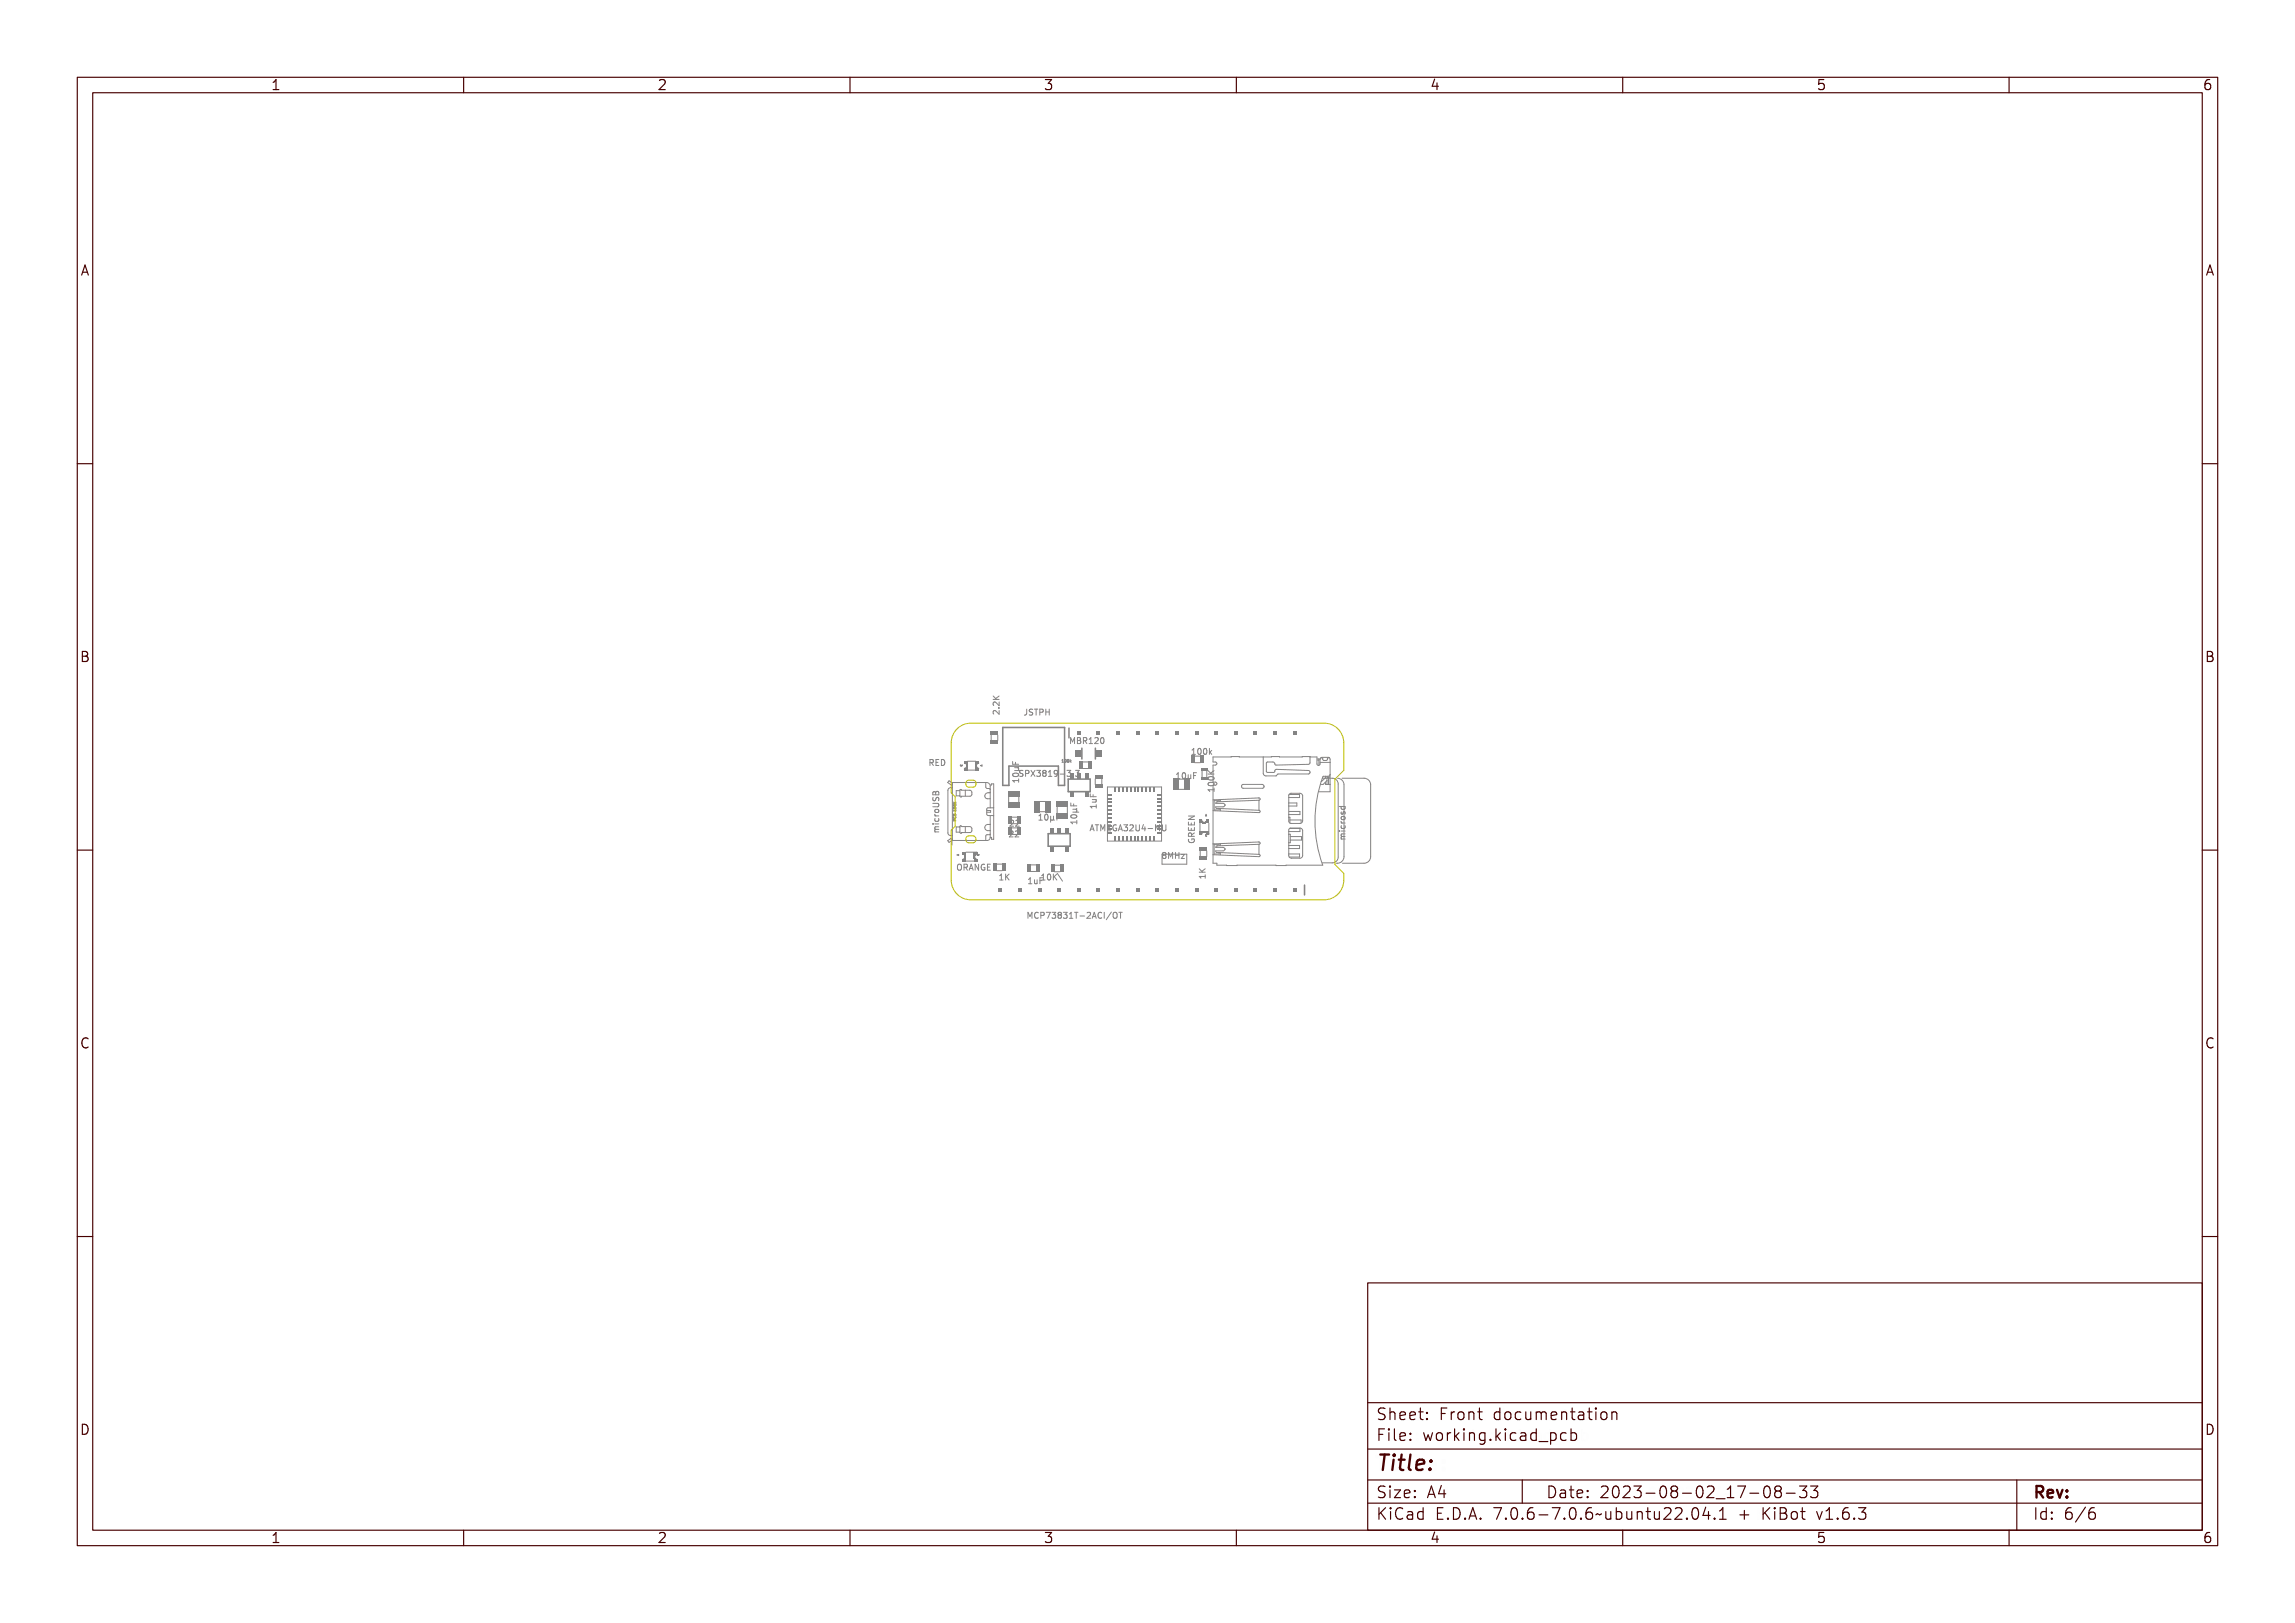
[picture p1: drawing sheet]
<svg xmlns="http://www.w3.org/2000/svg" width="297mm" height="210mm" viewBox="0 0 297 210" stroke-linecap="round" stroke-linejoin="round" font-family="sans-serif">
<defs><g id="words">
<text font-size="2.7" fill="#480000" x="178" y="190.3">Title:</text>
<g font-size="2" fill="#480000">
<text x="178" y="183.7">Sheet: Front documentation</text>
<text x="178" y="186.5">File: working.kicad_pcb</text>
<text x="178" y="193.9">Size: A4</text>
<text x="178" y="196.6">KiCad E.D.A. 7.0.6-7.0.6~ubuntu22.04.1 + KiBot v1.6.3</text>
<text x="200" y="193.9">Date: 2023-08-02_17-08-33</text>
<text x="263" y="196.6">Id: 6/6</text>
<text x="263" y="193.9">Rev:</text>
</g>
<g font-size="1.7" fill="#480000">
<text x="35" y="11.7">1</text>
<text x="85" y="11.7">2</text>
<text x="135" y="11.7">3</text>
<text x="185" y="11.7">4</text>
<text x="235" y="11.7">5</text>
<text x="285" y="11.7">6</text>
<text x="10.5" y="35.7">A</text>
<text x="285.5" y="35.7">A</text>
<text x="10.5" y="85.6">B</text>
<text x="285.5" y="85.6">B</text>
<text x="10.5" y="135.7">C</text>
<text x="285.5" y="135.7">C</text>
<text x="10.5" y="185.6">D</text>
<text x="285.5" y="185.6">D</text>
<text x="35" y="199.7">1</text>
<text x="85" y="199.7">2</text>
<text x="135" y="199.7">3</text>
<text x="185" y="199.7">4</text>
<text x="235" y="199.7">5</text>
<text x="285" y="199.7">6</text>
</g>
<g font-size="1" fill="#848484">
<text x="129.3" y="92.6" transform="rotate(-90 129.3 92.6)">2.2K</text>
<text x="132.4" y="92.6">JSTPH</text>
<text x="120.6" y="99.1">RED</text>
<text x="131.9" y="101.4" transform="rotate(-90 131.9 101.4)">10µF</text>
<text x="133" y="100.5">SPX3819-3.3</text>
<text x="139.3" y="96.2">MBR120</text>
<text x="152.1" y="100.8">10uF</text>
<text x="154.1" y="97.6">100k</text>
<text x="121.5" y="107.2" transform="rotate(-90 121.5 107.2)">microUSB</text>
<text x="130.6" y="106.9">22</text>
<text x="134.3" y="106.2">10µF</text>
<text x="139.4" y="106.3" transform="rotate(-90 139.4 106.3)">10µF</text>
<text x="141" y="107.5">ATMEGA32U4-MU</text>
<text x="141.9" y="104.5" transform="rotate(-90 141.9 104.5)">1uF</text>
<text x="157.1" y="102" transform="rotate(-90 157.1 102)">100K</text>
<text x="123.7" y="112.6">ORANGE</text>
<text x="129.2" y="113.9">1K</text>
<text x="130.5" y="108.3">22</text>
<text x="135" y="113.9">10K\</text>
<text x="150.9" y="111.1">8MHz</text>
<text x="156" y="113.5" transform="rotate(-90 156 113.5)">1K</text>
<text x="174.1" y="108.8" transform="rotate(-90 174.1 108.8)">microsd</text>
<text x="132.8" y="118.9">MCP73831T-2ACI/OT</text>
<text x="132.9" y="114.4">1uF</text>
</g>
<text font-size=".5" fill="#848484" x="137.6" y="98.6">100k</text>
<g font-size=".3" fill="#848484">
<text x="156" y="105.6">A</text>
<text x="156" y="108.2">C</text>
</g>
</g></defs>
<g fill="none" stroke="#848484" stroke-width=".13">
<path d="M120.6 98.3h.3a.21 .21 0 0 1 .2 .2 .21 .21 0 0 1-.1 .2l.2 .4h-.1l-.3-.3v.3h-.2zM120.8 98.4h.1a.14 .14 0 0 1 .1 .1 .14 .14 0 0 1-.1 .2h-.1zM121.3 98.3h.4v.1h-.3v.2h.3v.1h-.3v.3h.4v.1h-.5zM121.9 98.3a.39 .39 0 0 1 .5 .4 .39 .39 0 0 1-.5 .4zM122 98.4a.3 .3 0 0 1 .3 .3 .3 .3 0 0 1-.3 .3zM124.3 99l.1 .1 .1-.1M124.3 99h.1M124.3 99l.1 .1 .1-.1a.11 .11 0 0 1-.1 .2 .11 .11 0 0 1-.1-.2zM124.5 99h.1M126.9 99.1l.2-.1v.2zM126.9 99.1h.2zM127 99v.1"/>
<path d="M127.1 99l-.2 .1h.2M128.6 90.1l.3 .3 .4-.3v.1l-.4 .2 .4 .1v.1h-.7v-.1h.3l-.3-.3zM128.6 92.1a.48 .48 0 0 1 .6 .3v-.4h.1v.5l-.3-.3a.19 .19 0 0 0-.3 0 .19 .19 0 0 0 0 .3h-.1v-.2zM128.6 90.8a.48 .48 0 0 1 .6 .3v-.3h.1v.4l-.3-.2a.19 .19 0 0 0-.3-.1 .19 .19 0 0 0 0 .3h-.1v-.1zM129.2 91.6h.1v.1h-.1zM131 98.5v.4M131.1 99h.1v.3h.2v-.3h.1v.3h.4v.1h-.8zM131.3 99.6l.5-.1v.2l.1 .2-.1 .1h.3h-.8l.4-.1 .1-.1-.1-.1h-.4zM132.6 91.8h.3v.5a.22 .22 0 0 1-.1 .3 .22 .22 0 0 1-.3-.2 .17 .17 0 0 0 .2 .1 .17 .17 0 0 0 .1-.2v-.4h-.2zM133.1 99.8l.3-.1 .1 .1a.15 .15 0 0 0-.3 0 .15 .15 0 0 0 .1 .2 .24 .24 0 0 1 .2 .3 .24 .24 0 0 1-.1 .2 .24 .24 0 0 1-.3-.1 .18 .18 0 0 0 .2 0 .18 .18 0 0 0 .1-.2 .24 .24 0 0 1-.3-.1 .24 .24 0 0 1 0-.3zM133.2 91.9l.2-.1h.2l-.1 .1a.14 .14 0 0 0-.2 0 .14 .14 0 0 0 .1 .2 .24 .24 0 0 1 .2 .2 .24 .24 0 0 1-.2 .3 .24 .24 0 0 1-.3-.2 .18 .18 0 0 0 .3 .1 .18 .18 0 0 0 0-.2 .24 .24 0 0 1-.2-.2 .24 .24 0 0 1 0-.2zM133.7 91.8h.6v.1h-.3v.7h-.1v-.7h-.2z"/>
<path d="M133.7 99.7h.2a.25 .25 0 0 1 .3 .3 .25 .25 0 0 1-.4 .2v.3h-.1zM133.8 99.8h.1a.14 .14 0 0 1 .2 .2 .14 .14 0 0 1-.2 .1h-.1zM134.3 99.7h.1l.2 .3 .1-.3h.1l-.2 .4 .2 .4h-.1l-.1-.3-.2 .3h-.2l.3-.4zM134.4 91.8h.2a.25 .25 0 0 1 .3 .3 .25 .25 0 0 1-.4 .2v.3h-.1zM134.5 91.9h.1a.14 .14 0 0 1 .2 .1 .14 .14 0 0 1-.2 .2h-.1zM135 99.8a.23 .23 0 0 1 .3-.1 .23 .23 0 0 1-.1 .4 .23 .23 0 0 1 .1 .4 .23 .23 0 0 1-.4-.1 .18 .18 0 0 0 .3 .1 .18 .18 0 0 0 .1-.2 .18 .18 0 0 0-.2-.2v-.1a.15 .15 0 0 0 .2 0 .15 .15 0 0 0-.1-.2 .15 .15 0 0 0-.2 0zM135 91.8h.1v.3h.3v-.3h.1v.8h-.1v-.4h-.3v.4h-.1zM135.6 99.8a.21 .21 0 0 1 .4 0 .21 .21 0 0 1-.1 .3 .22 .22 0 0 1 .1 .3 .22 .22 0 0 1-.4 0 .22 .22 0 0 1 .1-.3l-.1-.1zM136.2 99.8l.3-.1v.7h.2v.1h-.5v-.1h.2v-.6l-.2 .1zM136.9 99.8v-.1a.24 .24 0 0 1 .4 .2 .35 .35 0 0 1 0 .5 .35 .35 0 0 1-.5 .1v-.1a.22 .22 0 0 0 .3 0 .22 .22 0 0 0 .1-.3 .24 .24 0 0 1-.4 .1 .24 .24 0 0 1 .1-.4zM137.4 98.6h.2M137.5 98.3l-.1 .1"/>
<path d="M137.6 98.3h.1l.1 .3h-.2l.1-.3zM137.9 98.3a.16 .16 0 0 1 .2 .1 .16 .16 0 0 1-.2 .2zM138 98.3l.1 .1-.1 .2zM138.1 99.8a.23 .23 0 0 1 .3-.1 .23 .23 0 0 1 0 .4 .23 .23 0 0 1 0 .4 .23 .23 0 0 1-.4-.1 .18 .18 0 0 0 .3 .1 .18 .18 0 0 0 .1-.2 .18 .18 0 0 0-.2-.2v-.1a.15 .15 0 0 0 .2 0 .15 .15 0 0 0-.1-.2 .15 .15 0 0 0-.2 0zM138.2 98.3a.16 .16 0 0 1 .2 .1 .16 .16 0 0 1-.2 .2zM138.3 98.3v.1v.2zM138.5 98.2v.3l.2-.2-.1 .1 .1 .2-.1-.1-.1 .1zM139.1 95.4l-.3 .6-.3-.6v.8M139.3 99.8a.23 .23 0 0 1 .4-.1 .23 .23 0 0 1-.1 .4 .23 .23 0 0 1 .1 .4 .23 .23 0 0 1-.4-.1 .18 .18 0 0 0 .2 .1 .18 .18 0 0 0 .1-.2 .18 .18 0 0 0-.2-.2v-.1a.15 .15 0 0 0 .2 0 .15 .15 0 0 0 0-.2 .15 .15 0 0 0-.2 0zM139.3 95.5h.2l.1 .4 .1-.4h.2v.7h-.1v-.6l-.1 .4h-.1l-.2-.4v.6h-.1zM140 95.5h.2a.18 .18 0 0 1 .3 .1 .18 .18 0 0 1-.2 .2 .21 .21 0 0 1 .2 .3 .21 .21 0 0 1-.3 .1h-.2zM140.1 95.9h.1a.14 .14 0 0 1 .2 .1 .14 .14 0 0 1-.2 .2h-.1z"/>
<path d="M140.1 95.6h.1a.12 .12 0 0 1 .2 .1 .12 .12 0 0 1-.2 .1h-.1zM140.6 95.5h.2a.21 .21 0 0 1 .3 .1 .21 .21 0 0 1-.2 .3l.3 .3h-.1l-.3-.3h-.1v.3h-.1zM140.7 95.6h.1a.14 .14 0 0 1 .2 .1 .14 .14 0 0 1-.2 .1h-.1zM141.3 95.5h.3v.7h.1h-.4h.2v-.6h-.2zM141.9 95.5a.27 .27 0 0 1 .4 .1 .27 .27 0 0 1-.2 .4l-.1 .2h.3h-.4l.2-.3a.18 .18 0 0 0 .1-.3 .18 .18 0 0 0-.3 0zM142.5 95.6a.22 .22 0 0 1 .4 0l.1 .3a.31 .31 0 0 1-.3 .4 .45 .45 0 0 1-.2-.7zM142.7 95.6a.31 .31 0 0 1 .2 .3 .31 .31 0 0 1-.2 .3l-.1-.3zM154.2 96.9h.3v.7h.1h-.4h.2v-.6h-.2zM154.8 97a.22 .22 0 0 1 .4 0l.1 .3a.31 .31 0 0 1-.3 .4 .45 .45 0 0 1-.2-.7zM155 97a.31 .31 0 0 1 .2 .3 .31 .31 0 0 1-.2 .3l-.1-.3zM155.5 97a.22 .22 0 0 1 .3 0l.1 .3a.31 .31 0 0 1-.3 .4 .45 .45 0 0 1-.1-.7zM155.6 97a.31 .31 0 0 1 .2 .3 .31 .31 0 0 1-.2 .3l-.1-.3z"/>
<path d="M156.1 96.9h.1v.4l.3-.2-.2 .2 .3 .3h-.1l-.3-.2v.2h-.1zM156.4 99.6l.3 .2 .4-.3v.2l-.3 .2 .3 .1v.1h-.7v-.1h.3l-.3-.3zM120.7 106.2h.2v.1h-.2zM120.8 103.5h.4a.25 .25 0 0 1 .3 .3 .25 .25 0 0 1-.3 .2h-.4v-.1h.5a.14 .14 0 0 0 .2-.1 .14 .14 0 0 0-.2-.2h-.5zM120.8 103h.1a.14 .14 0 0 0 0 .2 .14 .14 0 0 0 .2 0 .24 .24 0 0 1 .2-.3 .24 .24 0 0 1 .3 .2 .24 .24 0 0 1-.2 .3 .18 .18 0 0 0 .1-.3 .18 .18 0 0 0-.3 0 .25 .25 0 0 1-.3 .3 .25 .25 0 0 1-.1-.4zM120.8 102.4l.2-.1 .1 .1a.21 .21 0 0 1 .3-.1 .21 .21 0 0 1 .1 .2v.3h-.7zM120.9 102.4h.1l.1 .3h-.2zM121 106.2h.5v-.2v.5v-.2h-.5v.2zM121 106.7l.5-.1v.1l-.5 .1 .5 .1-.5 .1 .5 .1v.1h-.5zM121 107.6h.5M121 107.4v.2M121 104.8h.1a.19 .19 0 0 0 0 .2 .19 .19 0 0 0 .1 .1h.3v.1h-.5v-.1h.1l-.1-.2z"/>
<path d="M121 105.4h.1a.2 .2 0 0 0 0 .3 .2 .2 0 0 0 .3 0 .2 .2 0 0 0 0-.3h.1a.29 .29 0 0 1-.3 .5 .29 .29 0 0 1-.2-.5zM121.1 104.3h.3a.19 .19 0 0 1-.2 .3 .19 .19 0 0 1-.1-.3zM121.2 102.4h.2v.3h-.2zM123.4 103.8v.1h.3v-.1M123.4 104.8v.1h.3v-.1M123.4 104.1a.16 .16 0 0 0 .1 .2 .16 .16 0 0 0 .2-.2l-.1 .1M123.4 104.8v.1h.1v-.1l.1 .1h.1v-.1v.2h-.3zM123.4 103.9v.2h.1v-.2l.1 .2h.1v-.2v.2h-.3zM123.4 105.7a.15 .15 0 0 0 .1 .2 .15 .15 0 0 0 .2-.2M123.4 105.6a.12 .12 0 0 0 .1 .1 .12 .12 0 0 0 .2-.1 .15 .15 0 0 1-.2 .2 .15 .15 0 0 1-.1-.2zM123.4 104.2a.12 .12 0 0 0 .1 .2 .12 .12 0 0 0 .2-.1h-.2v-.1h.2a.16 .16 0 0 1-.1 .2 .16 .16 0 0 1-.2-.2zM123.4 104.5a.18 .18 0 0 1 .2-.1 .18 .18 0 0 1 .1 .2h-.3z"/>
<path d="M123.4 105.9h.1l.1 .1 .1 .1h-.3zM123.4 105.3h.3v.2h-.3zM123.4 104.5h.3v.2h-.3zM123.4 105.4l.1 .1h-.1zM123.4 105.9l.1 .1h-.1zM123.4 104.6h.3v.1h-.3zM123.5 105.4h-.1v.1h.3v-.1h-.2M123.5 105.4h.1M123.5 103.8v.1M123.5 104.8v.1M123.5 105.4v.1M123.5 106.2v-.1l-.1-.1v.2h.3"/>
<path d="M123.6 105.4h.1v.1h-.1zM123.9 112a.23 .23 0 0 1 .2-.1 .23 .23 0 0 1 .2 .2v.2a.3 .3 0 0 1-.3 .3l-.2-.2zM123.9 110.6h.2v.1zM123.9 110.7l.1-.1zM124 112a.31 .31 0 0 1 .2 .3 .31 .31 0 0 1-.2 .2l-.1-.2zM124 110.6v.1M124.1 110.6h-.2l.2 .1M124.4 111.9h.2a.21 .21 0 0 1 .3 .1 .21 .21 0 0 1-.2 .3l.3 .3h-.1l-.3-.3h-.1v.3h-.1zM124.5 112h.1a.14 .14 0 0 1 .2 .1 .14 .14 0 0 1-.2 .1h-.1zM125.2 111.9h.2l.2 .7h-.1l-.1-.2h-.2l-.1 .2h-.1zM125.3 112l.1 .3h-.2zM125.7 111.9h.1l.3 .6v-.6h.1v.7h-.2l-.2-.6v.6h-.1z"/>
<path d="M126.4 112l.2-.1h.2v.1h-.1a.29 .29 0 0 0-.3 .3 .29 .29 0 0 0 .3 .2v-.2h-.1v-.1h.2v.4a.34 .34 0 0 1-.5-.1 .34 .34 0 0 1 0-.4zM126.5 110.6l.1 .1 .1-.1M126.5 110.5v.1M126.5 110.6l.1 .1 .1-.1a.11 .11 0 0 1-.1 .1 .11 .11 0 0 1-.1-.1zM126.7 110.5v.1M127 111.9h.4v.1h-.3v.2h.3v.1h-.3v.2h.3v.1h-.4zM127.8 112.2h.2M128.2 111.8h-.4v.8h.4M131.1 101h.7v-.2h.1v.5h-.1v-.2h-.6v.2h-.1zM131.2 100.3l.3-.1a.31 .31 0 0 1 .4 .3 .44 .44 0 0 1-.4 .2 .44 .44 0 0 1-.4-.2zM131.2 100.4a.34 .34 0 0 1 .6 .1 .34 .34 0 0 1-.6-.1zM132.9 118.1h.1l.1 .4 .2-.4h.1v.8h-.1v-.7l-.1 .4h-.1l-.1-.4v.7h-.1z"/>
<path d="M133.1 113.7l.2-.1v.7h.2v.1h-.4v-.1h.1v-.6l-.1 .1zM133.6 118.2l.2-.1h.2v.1h-.1a.28 .28 0 0 0-.3 .3 .28 .28 0 0 0 .4 .2v.1a.35 .35 0 0 1-.4 0 .35 .35 0 0 1-.1-.5zM133.7 113.8l.1 .4 .1 .1 .1-.1v-.4h.1v.6l-.1-.1a.18 .18 0 0 1-.2 .1 .18 .18 0 0 1-.1-.2zM134.2 118.1h.2a.25 .25 0 0 1 .2 .3 .25 .25 0 0 1-.3 .1v.4h-.1zM134.3 118.2h.1a.14 .14 0 0 1 .1 .1 .14 .14 0 0 1-.1 .2h-.1zM134.3 113.6h.4v.1h-.3v.2h.3v.1h-.3v.4h-.1zM134.4 105.4h.3v.7h.1v.1h-.4v-.1h.2v-.6h-.2zM134.8 118.1h.4l-.2 .8h-.1l.2-.7h-.3zM135 105.5a.22 .22 0 0 1 .4 0l.1 .3a.31 .31 0 0 1-.3 .4 .45 .45 0 0 1-.2-.7zM135.1 113.2l.3-.1v.7h.1v.1h-.4v-.1h.2v-.6l-.2 .1zM135.2 105.5a.31 .31 0 0 1 .2 .3 .31 .31 0 0 1-.2 .3l-.1-.3zM135.4 118.1a.23 .23 0 0 1 .4 0 .23 .23 0 0 1-.1 .4 .23 .23 0 0 1 .1 .3 .23 .23 0 0 1-.4-.1 .18 .18 0 0 0 .2 .1 .18 .18 0 0 0 .1-.2 .18 .18 0 0 0-.2-.1v-.1a.15 .15 0 0 0 .2-.1 .15 .15 0 0 0 0-.2 .15 .15 0 0 0-.2 .1z"/>
<path d="M135.6 105.6h.1v.4l.1 .1 .2-.1v-.4h.1v.4v.1v.1l-.4-.1v.3h-.1zM135.7 113.2a.22 .22 0 0 1 .4 0v.3a.31 .31 0 0 1-.2 .4 .45 .45 0 0 1-.2-.7zM135.8 113.2a.31 .31 0 0 1 .2 .3 .31 .31 0 0 1-.2 .3v-.3zM136.1 118.1a.21 .21 0 0 1 .3 0 .21 .21 0 0 1-.1 .4 .22 .22 0 0 1 .1 .3 .22 .22 0 0 1-.3 0 .22 .22 0 0 1 .1-.3l-.2-.2zM136.3 105.4h.4v.1h-.3v.2h.3v.1h-.3v.4h-.1zM136.3 113.1h.1v.4l.3-.4h.1l-.3 .4 .3 .4h-.1l-.2-.4-.1 .4h-.1zM136.7 118.1a.23 .23 0 0 1 .3 0 .23 .23 0 0 1 0 .4 .23 .23 0 0 1 0 .3 .23 .23 0 0 1-.4-.1 .18 .18 0 0 0 .3 .1 .18 .18 0 0 0 .1-.2 .18 .18 0 0 0-.2-.1v-.1a.15 .15 0 0 0 .2-.1 .15 .15 0 0 0-.1-.2 .15 .15 0 0 0-.2 .1zM136.8 105.3h.3M136.9 113.1h.1l.4 .9h-.1zM137.3 118.1h.3v.7h.1v.1h-.4v-.1h.2v-.6h-.2zM137.5 100.2h.3h-.3zM137.8 118.1h.6v.1h-.2v.7h-.1v-.7h-.3z"/>
<path d="M138.6 118.5h.3v.1h-.3zM138.6 105.9h.7v-.2h.1v.4h-.1v-.1h-.6l.1 .1h-.1zM138.6 103.8h.1v.4h.2v-.3h.1v.3h.4v.1h-.8zM138.7 106.5l.1 .1M138.7 105.1h.3a.31 .31 0 0 1 .4 .2 .44 .44 0 0 1-.4 .3 .44 .44 0 0 1-.4-.3zM138.7 105.3a.34 .34 0 0 1 .6 .1 .34 .34 0 0 1-.6-.1zM138.8 104.5l.6-.1-.1 .2 .1 .1-.1 .1h.3v.1h-.8v-.1h.4l.1-.1-.1-.1h-.4zM138.8 100.3h.2v.2h-.2zM139.1 118.1a.27 .27 0 0 1 .5 .1 .27 .27 0 0 1-.2 .4l-.2 .2h.4v.1h-.5l.3-.4a.19 .19 0 0 0 0-.3 .19 .19 0 0 0-.3 0zM139.4 106.2v.4M139.9 118.1h.2l.2 .8h-.1l-.1-.2h-.2l-.1 .2h-.1zM140 118.2l.1 .4h-.2z"/>
<path d="M140.5 118.2l.2-.1h.1v.1a.28 .28 0 0 0-.3 .3 .28 .28 0 0 0 .3 .2v.1a.35 .35 0 0 1-.4 0 .35 .35 0 0 1 0-.5zM141 118.1h.5v.1h-.2v.6h.2v.1h-.5v-.1h.2v-.6h-.2zM141.1 104.1h.7v-.2h.1v.4h-.1v-.1h-.6l.1 .1h-.1zM141.1 102.6h.1v.4h.3v-.3v.3h.4v.1h-.8zM141.2 106.8h.2l.2 .7h-.1l-.1-.2h-.2l-.1 .2h-.1zM141.3 106.9l.1 .4h-.2zM141.3 103.3h.6l-.1 .1a.18 .18 0 0 1 .1 .2 .18 .18 0 0 1-.2 .1h-.4v-.1h.5v-.2h-.5zM141.6 106.8h.6v.1h-.2v.6h-.1v-.6h-.3zM142 118.1h.1l-.4 .8h-.1zM142.3 106.8h.1l.1 .4 .2-.4h.1v.7h-.1v-.6l-.1 .4h-.1l-.1-.4v.6h-.1zM142.3 118.2a.23 .23 0 0 1 .3-.1 .23 .23 0 0 1 .1 .2v.2a.3 .3 0 0 1-.2 .4l-.3-.2zM142.4 118.2a.31 .31 0 0 1 .2 .3 .31 .31 0 0 1-.2 .3l-.1-.3z"/>
<path d="M142.8 118.1h.6v.1h-.2v.7h-.1v-.7h-.3zM143 106.8h.4v.1h-.3v.2h.3v.1h-.3v.2h.3v.1h-.4zM143.6 106.9l.3-.1h.1v.1l-.1-.1a.3 .3 0 0 0-.3 .4 .3 .3 0 0 0 .4 .2v-.2h-.2v-.1h.3v.4a.35 .35 0 0 1-.5 0 .35 .35 0 0 1 0-.5zM143.8 118l-.6 1M144.1 118.2l.1-.2a.26 .26 0 0 1 .4 .3v.3a.26 .26 0 0 1-.2 .2 .26 .26 0 0 1-.3-.1zM144.4 106.8h.1l.2 .7h-.1v-.2h-.3l-.1 .2h-.1zM144.4 106.9l.1 .4h-.2zM144.8 118h.4M144.8 106.8a.23 .23 0 0 1 .4 0 .23 .23 0 0 1-.1 .3 .24 .24 0 0 1 .1 .4 .24 .24 0 0 1-.4-.1 .18 .18 0 0 0 .2 .1 .18 .18 0 0 0 .2-.2 .18 .18 0 0 0-.3-.1l.1-.1a.14 .14 0 0 0 .2-.2 .15 .15 0 0 0-.3 0h-.1zM145 118v.8M145.5 106.8a.28 .28 0 0 1 .4 .1 .28 .28 0 0 1-.2 .4l-.1 .1h.3v.1h-.4l.2-.3a.2 .2 0 0 0 .1-.3 .2 .2 0 0 0-.3 0zM146.1 106.8h.1v.5a.14 .14 0 0 0 .1 .2 .14 .14 0 0 0 .2-.2v-.5h.1v.4a.25 .25 0 0 1-.3 .4 .25 .25 0 0 1-.2-.4z"/>
<path d="M147 106.8h.1v.5h.1l-.1 .2h-.1v-.1h-.3zM147 106.9v.4h-.2zM147.4 107.2h.3v.1h-.3zM147.9 106.8h.2l.1 .4 .1-.4h.2v.7h-.1v-.6l-.2 .4-.2-.4v.6h-.1zM148.6 106.8h.1v.5a.14 .14 0 0 0 .1 .2 .14 .14 0 0 0 .2-.2v-.5h.1v.4a.25 .25 0 0 1-.3 .4 .25 .25 0 0 1-.2-.4zM149.5 107.5v-.8l.3 .6 .3-.6v.8M150.4 106.7v.7l.2 .1h.2l.1-.1v-.7M150.6 110.6l-.1 .1-.1 .2 .2 .2h.1M150.6 110.6h.1M150.7 110.3h-.2l-.1 .2 .2 .1M151 110.4a.21 .21 0 0 1 .4 0 .21 .21 0 0 1-.1 .3 .22 .22 0 0 1 .1 .4 .22 .22 0 0 1-.4 0 .22 .22 0 0 1 .1-.4l-.1-.1zM151.6 110.4h.1l.1 .3 .2-.3h.1v.7h-.1v-.7l-.1 .4h-.1l-.1-.4v.7h-.1z"/>
<path d="M152.2 100.1l.3-.1v.7h.1v.1h-.4v-.1h.2v-.6l-.2 .1zM152.2 110.4h.1v.3h.3v-.3h.1v.7h-.1v-.3h-.3v.3h-.1zM152.8 100.1a.22 .22 0 0 1 .4 0l.1 .3a.31 .31 0 0 1-.3 .4 .45 .45 0 0 1-.2-.7zM152.9 110.5h.4l-.3 .5h.3v.1h-.4l.3-.5h-.3zM153 100.1a.31 .31 0 0 1 .2 .3 .31 .31 0 0 1-.2 .3l-.1-.3zM153.4 100.2h.1v.4l.1 .1 .2-.1v-.4h.1v.6l-.1-.1a.18 .18 0 0 1-.3 .1 .18 .18 0 0 1-.1-.2zM153.8 106.4v.3h.8v-.3M153.8 107.1v.3h.8v-.3M153.8 105.6h.8l-.8 .4h.8M153.8 108.6a.35 .35 0 0 0 .4 .4 .35 .35 0 0 0 .3-.4h-.3v.1M153.8 106.7h.1v.4h.3v-.4v.4h.3v-.4h.1v.5h-.8zM153.8 106.1h.1v.3h.3v-.3v.3h.3v-.3h.1v.4h-.8z"/>
<path d="M153.8 105.5h.8v.1l-.6 .2h.6v.1h-.8v-.1l.7-.3h-.7zM153.9 108h.1l-.1 .1a.29 .29 0 0 0 .3 .3 .29 .29 0 0 0 .3-.4h-.2v.1h-.1v-.2h.3a.34 .34 0 0 1 0 .5 .34 .34 0 0 1-.4 0l-.2-.1zM153.9 107.4l.2-.1 .1 .2 .4-.2v.1l-.3 .2v.1h.3v.1h-.8zM154 107.5h.2v.2h-.3zM154.1 100h.4v.1h-.3v.2h.3v.1h-.3v.4h-.1zM154.2 106.5v.2M154.2 107.2v.2M154.2 108.2v-.4h-.3l-.1 .4h.8M154.6 107.8l-.4 .2M155.3 110.1v.7M156.2 110.1v.7M156.4 101.6h.7v-.1v.4v-.2h-.6v.2h-.1z"/>
<path d="M156.4 102.3l.2 .1M156.5 100.9h.3a.31 .31 0 0 1 .4 .2 .44 .44 0 0 1-.4 .2 .44 .44 0 0 1-.4-.2zM156.5 100.3l.3-.1a.31 .31 0 0 1 .4 .3 .44 .44 0 0 1-.4 .2 .44 .44 0 0 1-.4-.2zM156.5 101a.34 .34 0 0 1 .6 .2 .34 .34 0 0 1-.6-.2zM156.5 100.4a.34 .34 0 0 1 .6 .1 .34 .34 0 0 1-.6-.1zM157.1 102v.4M173.3 107.8h.1v.1h-.1zM173.3 104.5h.8l-.1 .1a.25 .25 0 0 1-.2 .4 .25 .25 0 0 1-.2-.4h-.3zM173.5 107.8h.5v-.2h.1v.5h-.1v-.2h-.4l-.1 .1zM173.5 108.3l.6-.1v.1l-.5 .1h.5v.1l-.5 .1h.5v.1h-.6zM173.6 106.3h.1a.19 .19 0 0 0-.1 .2 .19 .19 0 0 0 .2 .1h.3v.1h-.6v-.1h.1l-.1-.1zM173.6 105.2v.2h.1a.21 .21 0 0 1 .2-.2 .21 .21 0 0 1 .2 .1 .21 .21 0 0 1-.1 .3v-.1a.13 .13 0 0 0 .1-.2 .13 .13 0 0 0-.2 0v.1a.18 .18 0 0 1-.3 .1 .18 .18 0 0 1-.1-.2z"/>
<path d="M173.6 107h.1a.2 .2 0 0 0 0 .3 .2 .2 0 0 0 .3 0 .2 .2 0 0 0 0-.3h.1a.29 .29 0 0 1-.3 .4 .29 .29 0 0 1-.2-.4zM173.7 105.9h.3a.19 .19 0 0 1-.2 .2 .19 .19 0 0 1-.1-.2zM173.7 104.6l.3 .1a.19 .19 0 0 1-.2 .2 .19 .19 0 0 1-.1-.3z"/>
<circle cx="135.8" cy="99.9" r=".13"/>
<circle cx="137" cy="100" r=".17"/>
<circle cx="138" cy="98.4" r=".03"/>
<circle cx="138.3" cy="98.4" r=".03"/>
<circle cx="142.7" cy="95.9" r=".07"/>
<circle cx="155" cy="97.3" r=".07"/>
<circle cx="155.6" cy="97.3" r=".07"/>
<circle cx="121.2" cy="104.4" r=".28"/>
<circle cx="131.5" cy="100.5" r=".07"/>
<circle cx="135.2" cy="105.8" r=".07"/>
<circle cx="135.8" cy="100.3" r=".15"/>
<circle cx="135.9" cy="113.5" r=".07"/>
<circle cx="136.3" cy="118.3" r=".13"/>
<circle cx="136.3" cy="118.6" r=".15"/>
<circle cx="139" cy="105.3" r=".07"/>
<circle cx="151.2" cy="110.9" r=".15"/>
<circle cx="151.2" cy="110.5" r=".13"/>
<circle cx="153" cy="100.4" r=".07"/>
<circle cx="156.8" cy="100.5" r=".07"/>
<circle cx="156.8" cy="101.1" r=".07"/>
<circle cx="173.8" cy="106" r=".28"/>
</g>
<g fill="#848484">
<path d="M155.3 109.6h.9v.5h-.9z" fill-rule="evenodd"/>
<path d="M155.3 110.8h.9v.5h-.9z" fill-rule="evenodd"/>
</g>
<g fill="none" stroke="#848484" stroke-width=".13">
<path d="M124.8 98.7a.35 .35 0 0 1 .3 .4 .35 .35 0 0 1-.3 .3M124.8 99.7h1.4M125.2 98.5h1.1M126.7 98.7a.35 .35 0 0 0-.3 .4 .35 .35 0 0 0 .3 .3"/>
<circle cx="124.9" cy="99.5" r=".1"/>
</g>
<g fill="#848484">
<path d="M124.7 99.4h.1v.3h-.1z" fill-rule="evenodd"/>
<path d="M126.2 99.4h.5v.3h-.5z" fill-rule="evenodd"/>
<path d="M125 99.4h.2v.3h-.2z" fill-rule="evenodd"/>
<path d="M125 99.2h.2v.2h-.2z" fill-rule="evenodd"/>
<path d="M126.2 99.2h.3v.2h-.3z" fill-rule="evenodd"/>
<path d="M125.1 98.9h.1v.4h-.1z" fill-rule="evenodd"/>
<path d="M126.2 98.9h.2v.4h-.2z" fill-rule="evenodd"/>
<path d="M125 98.8h.2v.1h-.2z" fill-rule="evenodd"/>
<path d="M126.2 98.8h.3v.1h-.3z" fill-rule="evenodd"/>
<path d="M124.7 98.4h.5v.4h-.5z" fill-rule="evenodd"/>
<path d="M126.2 98.4h.5v.4h-.5z" fill-rule="evenodd"/>
</g>
<path d="M136.8 104.5v.7M138.1 104.4v.8" fill="none" stroke="#848484" stroke-width=".13"/>
<g fill="#848484">
<path d="M136.7 103.7h1.5v.8h-1.5z" fill-rule="evenodd"/>
<path d="M136.7 105.2h1.5v.7h-1.5z" fill-rule="evenodd"/>
</g>
<path d="M135.6 107.9h2.9v1.6h-2.9z" fill="none" stroke="#848484" stroke-width=".2"/>
<g fill="#848484">
<path d="M137.8 109.5h.5v.7h-.5z" fill-rule="evenodd"/>
<path d="M137.8 107.2h.5v.6h-.5z" fill-rule="evenodd"/>
<path d="M136.8 107.2h.5v.6h-.5z" fill-rule="evenodd"/>
<path d="M135.9 109.5h.5v.7h-.5z" fill-rule="evenodd"/>
<path d="M135.9 107.2h.5v.6h-.5z" fill-rule="evenodd"/>
</g>
<path d="M154.6 98.7h.7" fill="none" stroke="#848484" stroke-width=".13"/>
<g fill="#848484">
<path d="M154.1 97.8h.5v.9h-.5z" fill-rule="evenodd"/>
<path d="M155.3 97.8h.5v.9h-.5z" fill-rule="evenodd"/>
</g>
<path d="M129 111.8h.7M129 112.7h.7" fill="none" stroke="#848484" stroke-width=".13"/>
<g fill="#848484">
<path d="M128.5 111.8h.5v.9h-.5z" fill-rule="evenodd"/>
<path d="M129.7 111.8h.5v.9h-.5z" fill-rule="evenodd"/>
</g>
<path d="M128.3 95.1v.7M129.1 95.1v.7" fill="none" stroke="#848484" stroke-width=".13"/>
<g fill="#848484">
<path d="M128.2 94.6h1v.5h-1z" fill-rule="evenodd"/>
<path d="M128.2 95.8h1v.5h-1z" fill-rule="evenodd"/>
</g>
<path d="M168.8 114.5v1.3" fill="none" stroke="#848484" stroke-width=".2"/>
<g fill="#848484">
<path d="M167.3 114.9h.5v.5h-.5z" fill-rule="evenodd"/>
<path d="M164.8 114.9h.5v.5h-.5z" fill-rule="evenodd"/>
<path d="M162.2 114.9h.5v.5h-.5z" fill-rule="evenodd"/>
<path d="M159.7 114.9h.5v.5h-.5z" fill-rule="evenodd"/>
<path d="M157.1 114.9h.5v.5h-.5z" fill-rule="evenodd"/>
<path d="M154.6 114.9h.5v.5h-.5z" fill-rule="evenodd"/>
<path d="M152.1 114.9h.5v.5h-.5z" fill-rule="evenodd"/>
<path d="M149.5 114.9h.5v.5h-.5z" fill-rule="evenodd"/>
<path d="M147 114.9h.5v.5h-.5z" fill-rule="evenodd"/>
<path d="M144.4 114.9h.5v.5h-.5z" fill-rule="evenodd"/>
<path d="M141.9 114.9h.5v.5h-.5z" fill-rule="evenodd"/>
<path d="M139.4 114.9h.5v.5h-.5z" fill-rule="evenodd"/>
<path d="M136.8 114.9h.5v.5h-.5z" fill-rule="evenodd"/>
<path d="M134.3 114.9h.5v.5h-.5z" fill-rule="evenodd"/>
<path d="M131.7 114.9h.5v.5h-.5z" fill-rule="evenodd"/>
<path d="M129.2 114.9h.5v.5h-.5z" fill-rule="evenodd"/>
</g>
<path d="M138.2 100.8h2.9v1.6h-2.9z" fill="none" stroke="#848484" stroke-width=".2"/>
<g fill="#848484">
<path d="M140.4 102.5h.5v.6h-.5z" fill-rule="evenodd"/>
<path d="M140.4 100.1h.5v.7h-.5z" fill-rule="evenodd"/>
<path d="M138.5 102.5h.5v.6h-.5z" fill-rule="evenodd"/>
</g>
<g fill="none" stroke="#848484" stroke-width=".13">
<path d="M124.6 110.5a.35 .35 0 0 1 .3 .3 .35 .35 0 0 1-.3 .4M125 111.4h1M125 110.3h1.4M126.4 110.5a.35 .35 0 0 0-.3 .3 .35 .35 0 0 0 .3 .4"/>
<circle cx="126.4" cy="110.4" r=".1"/>
</g>
<g fill="#848484">
<path d="M126.4 110.2h.1v.3h-.1z" fill-rule="evenodd"/>
<path d="M124.5 110.2h.5v.3h-.5z" fill-rule="evenodd"/>
<path d="M126 110.2h.3v.3h-.3z" fill-rule="evenodd"/>
<path d="M126 110.5h.3v.2h-.3z" fill-rule="evenodd"/>
<path d="M124.8 110.5h.2v.2h-.2z" fill-rule="evenodd"/>
<path d="M126 110.6h.2v.4h-.2z" fill-rule="evenodd"/>
<path d="M124.8 110.6h.2v.4h-.2z" fill-rule="evenodd"/>
<path d="M126 111h.3v.2h-.3z" fill-rule="evenodd"/>
<path d="M124.8 111h.2v.2h-.2z" fill-rule="evenodd"/>
<path d="M126 111.1h.5v.4h-.5z" fill-rule="evenodd"/>
<path d="M124.5 111.1h.5v.4h-.5z" fill-rule="evenodd"/>
</g>
<path d="M131 105.7h.7" fill="none" stroke="#848484" stroke-width=".13"/>
<g fill="#848484">
<path d="M130.5 105.7h.5v.9h-.5z" fill-rule="evenodd"/>
<path d="M131.7 105.7h.4v.9h-.4z" fill-rule="evenodd"/>
</g>
<path d="M140 96.8v1.4M141.8 96.8v1.4" fill="none" stroke="#848484" stroke-width=".2"/>
<g fill="#848484">
<path d="M141.9 97.1h.7v.8h-.7z" fill-rule="evenodd"/>
<path d="M139.2 97.1h.7v.8h-.7z" fill-rule="evenodd"/>
</g>
<path d="M143.3 101.8h7v7h-7z" fill="none" stroke="#848484" stroke-width=".13"/>
<g fill="#848484">
<path d="M143.3 102.7h.6v.3h-.6z" fill-rule="evenodd"/>
<path d="M143.3 103.2h.6v.3h-.6z" fill-rule="evenodd"/>
<path d="M143.3 103.7h.6v.3h-.6z" fill-rule="evenodd"/>
<path d="M143.3 104.2h.6v.3h-.6z" fill-rule="evenodd"/>
<path d="M143.3 104.7h.6v.3h-.6z" fill-rule="evenodd"/>
<path d="M143.3 105.2h.6v.3h-.6z" fill-rule="evenodd"/>
<path d="M143.3 105.7h.6v.3h-.6z" fill-rule="evenodd"/>
<path d="M143.3 106.2h.6v.3h-.6z" fill-rule="evenodd"/>
<path d="M143.3 107.7h.6v.3h-.6z" fill-rule="evenodd"/>
<path d="M144.2 101.8h.2v.6h-.2z" fill-rule="evenodd"/>
<path d="M144.2 108.3h.2v.5h-.2z" fill-rule="evenodd"/>
<path d="M144.7 101.8h.2v.6h-.2z" fill-rule="evenodd"/>
<path d="M144.7 108.3h.2v.5h-.2z" fill-rule="evenodd"/>
<path d="M145.2 101.8h.2v.6h-.2z" fill-rule="evenodd"/>
<path d="M145.2 108.3h.2v.5h-.2z" fill-rule="evenodd"/>
<path d="M145.7 101.8h.2v.6h-.2z" fill-rule="evenodd"/>
<path d="M145.7 108.3h.2v.5h-.2z" fill-rule="evenodd"/>
<path d="M146.2 101.8h.2v.6h-.2z" fill-rule="evenodd"/>
<path d="M146.2 108.3h.2v.5h-.2z" fill-rule="evenodd"/>
<path d="M146.7 101.8h.2v.6h-.2z" fill-rule="evenodd"/>
<path d="M146.7 108.3h.2v.5h-.2z" fill-rule="evenodd"/>
<path d="M147.2 101.8h.2v.6h-.2z" fill-rule="evenodd"/>
<path d="M147.2 108.3h.2v.5h-.2z" fill-rule="evenodd"/>
<path d="M147.7 101.8h.2v.6h-.2z" fill-rule="evenodd"/>
<path d="M147.7 108.3h.2v.5h-.2z" fill-rule="evenodd"/>
<path d="M148.2 101.8h.2v.6h-.2z" fill-rule="evenodd"/>
<path d="M148.2 108.3h.2v.5h-.2z" fill-rule="evenodd"/>
<path d="M148.7 101.8h.2v.6h-.2z" fill-rule="evenodd"/>
<path d="M148.7 108.3h.2v.5h-.2z" fill-rule="evenodd"/>
<path d="M149.2 101.8h.2v.6h-.2z" fill-rule="evenodd"/>
<path d="M149.2 108.3h.2v.5h-.2z" fill-rule="evenodd"/>
<path d="M149.8 102.7h.5v.3h-.5z" fill-rule="evenodd"/>
<path d="M149.8 103.2h.5v.3h-.5z" fill-rule="evenodd"/>
<path d="M149.8 103.7h.5v.3h-.5z" fill-rule="evenodd"/>
<path d="M149.8 104.2h.5v.3h-.5z" fill-rule="evenodd"/>
<path d="M149.8 104.7h.5v.3h-.5z" fill-rule="evenodd"/>
<path d="M149.8 105.2h.5v.3h-.5z" fill-rule="evenodd"/>
<path d="M149.8 105.7h.5v.3h-.5z" fill-rule="evenodd"/>
<path d="M149.8 106.2h.5v.3h-.5z" fill-rule="evenodd"/>
<path d="M149.8 106.7h.5v.3h-.5z" fill-rule="evenodd"/>
<path d="M149.8 107.2h.5v.3h-.5z" fill-rule="evenodd"/>
<path d="M149.8 107.7h.5v.3h-.5z" fill-rule="evenodd"/>
</g>
<path d="M133.3 111.9h.7M133.3 112.8h.7" fill="none" stroke="#848484" stroke-width=".13"/>
<g fill="#848484">
<path d="M132.9 111.9h.5v.9h-.5z" fill-rule="evenodd"/>
<path d="M134 111.9h.5v.9h-.5z" fill-rule="evenodd"/>
</g>
<path d="M140.1 99.4h.8M140.1 98.6h.8M150.4 110.5h3.2v1.3h-3.2z" fill="none" stroke="#848484" stroke-width=".13"/>
<g fill="#848484">
<path d="M140.8 98.5h.5v1h-.5z" fill-rule="evenodd"/>
<path d="M139.7 98.5h.5v1h-.5z" fill-rule="evenodd"/>
</g>
<g fill="none" stroke="#848484" stroke-width=".13">
<path d="M155.3 106.5v1.1M155.5 106.1a.35 .35 0 0 0 .4 .3 .35 .35 0 0 0 .3-.3M155.5 108a.35 .35 0 0 1 .4-.3 .35 .35 0 0 1 .3 .3M156.4 106.5v1.5"/>
<circle cx="156.3" cy="107.9" r=".1"/>
</g>
<g fill="#848484">
<path d="M156.2 108h.3h-.3z" fill-rule="evenodd"/>
<path d="M156.2 106h.3v.5h-.3z" fill-rule="evenodd"/>
<path d="M156.2 107.5h.3v.3h-.3z" fill-rule="evenodd"/>
<path d="M156 107.5h.2v.3h-.2z" fill-rule="evenodd"/>
<path d="M156 106.3h.2v.2h-.2z" fill-rule="evenodd"/>
<path d="M155.7 107.5h.4v.2h-.4z" fill-rule="evenodd"/>
<path d="M155.7 106.4h.4v.1h-.4z" fill-rule="evenodd"/>
<path d="M155.5 107.5h.2v.3h-.2z" fill-rule="evenodd"/>
<path d="M155.5 106.3h.2v.2h-.2z" fill-rule="evenodd"/>
<path d="M155.2 107.5h.4v.5h-.4z" fill-rule="evenodd"/>
<path d="M155.2 106h.4v.5h-.4z" fill-rule="evenodd"/>
<path d="M130.4 107.1h.5v.9h-.5z" fill-rule="evenodd"/>
<path d="M131.6 107.1h.5v.9h-.5z" fill-rule="evenodd"/>
</g>
<path d="M155.6 99.7v.9" fill="none" stroke="#848484" stroke-width=".13"/>
<g fill="#848484">
<path d="M155.5 99.4h.8v.3h-.8z" fill-rule="evenodd"/>
<path d="M155.5 100.6h.8v.4h-.8z" fill-rule="evenodd"/>
</g>
<g fill="none" stroke="#848484" stroke-width=".13">
<path d="M123.2 101.9a.42 .42 0 0 0-.5 .4v5.5l.1 .3h.4M123.2 101.3l-.4-.3-.2 .3 .5 .3h.1M123.2 108.7l-.4 .3-.2-.2 .4-.3h.2v.9M124.2 102.3h-.5v.7h.5l.2 .1M124.3 102.2h-.1v.8M124.3 106.9h-.1v.8M124.3 102.2h.1M124.3 106.9h.1M124.3 102.2l.1 .1h1.2a.45 .45 0 0 1-.1 .7h-1.1M124.3 106.9l.1 .1h1.2a.45 .45 0 0 1-.1 .7h-1.1v.1l-.2-.1h-.5v-.7h.5M124.4 103v.1M124.9 102.3v.7"/>
<path d="M124.9 107v.7M127.6 101.3v.5a.48 .48 0 0 0 .5 .3v.1M127.7 104.9h.5v.2h-.5M128.1 104.5v-2.8l-.2-.4h-4.7v7.5h4.5l.2-.1 .2-.3M128.1 102.5v.1a.41 .41 0 0 0-.6 .2 .41 .41 0 0 0 .3 .6h.3M128.1 106.7h-.3a.4 .4 0 0 0-.4 .4 .4 .4 0 0 0 .4 .4h.3M128.1 107.9l-.5 .2v.6M128.1 105.5v2.9M128.2 101.6h.1v-.2h.3v7.2h-.3v-.2h-.2M128.6 104.5h-.7l-.2 .2 .1 .8h.8M152.5 102.1h.8"/>
</g>
<g fill="#848484">
<path d="M153.3 100.8h.7v1.4h-.7z" fill-rule="evenodd"/>
<path d="M151.8 100.8h.8v1.4h-.8z" fill-rule="evenodd"/>
</g>
<g fill="none" stroke="#848484" stroke-width=".13">
<path d="M163.5 97.9v2.1l.2 .4h1.4l.3-.3h3.9l.2-.2v-.1l-.2-.1-4.1-.2-.2 .1-.1 .3h-.1h-.8l-.1-.1v-1.1l.1-.1h.7l.2 .1 .2 .3 4.2-.1 .2-.2v-.8h-12.5v.7h.3l.2 .2-.2 .2h-.3v2.2M169.5 97.9h.9v.9l.2 .2 .2-.2v-.6M170.5 98.2h.2v.8M170.5 98.3h.2M170.8 98.6h1.3M172 98l-.2 .1-.1 .3h-.1h-.4l-.1-.3-.1-.1-.2 .2M172 98h-.9l-.2 .1-.1 .1M172 98l.1 .2v4.2h-1.5M141.7 100.8v.7M142.6 100.8v.7M157 109.2l5.9-.3 .2 .2-.2 .1M157 103.5l5.9-.3 .2 .2-.2 .1"/>
<path d="M157.1 103.5v1.3M157.1 109.2v1.3M157.2 103.6h.6v.1M157.2 109.3h.6v.1M157.8 110.3v.2h-.6M157.8 104.6v.2h-.6M157.9 103.4v.3M157.9 104.6v.3M157.9 109.1v.3M157.9 110.3v.3M160.7 101.6l2.6-.1 .2 .1 .1 .1-.1 .2-.1 .1h-2.5a.27 .27 0 0 1-.2-.4zM162.9 110.5l.2 .2-.2 .1-5.9-.2"/>
<path d="M162.9 109.2l-5.4 .2-.2 .2h1l.2 .2v.2l-.2 .1h-1l.1 .2 5.5 .2M162.9 104.8l.2 .2-.2 .1-5.9-.2M162.9 103.5l-5.4 .2-.2 .2h1l.2 .2v.2l-.2 .1h-1l.1 .2 5.5 .2M162.9 103.5v1.3M162.9 109.2v1.3M166.8 110.5h1.4v.4h-1.4M166.8 109.4h1.4v.4h-1.4M166.8 107.9h.2v1.1h-.2M166.8 105.7h.1v.8M166.8 103.9h1v.4h-1M166.8 102.8l.3-.2h1.1l.3 .2 .1 3.4-.2 .3h-1.3l-.3-.1zM166.8 102.8h1.4v.4h-1.4"/>
<path d="M166.8 105h1.4v.4h-1.4M166.9 107.2l1.3-.1 .3 .2 .1 3.4-.2 .3h-1.3l-.3-.1v-3.5zM166.9 107.2h1.3v.4h-1.4M166.9 106.1h1.5v.3M167 108.2h1.4v.5h-1.4M171.1 100.7h1.3a.75 .75 0 0 1 .8 .7v9.5a.75 .75 0 0 1-.8 .7h-1.3M171.5 101.2v.3h.6M171.5 100.4v.2l-.5 .5M171.7 101l-.5 .5h-.3M171.7 100.5v1M171.8 100.5l.1 .1M171.9 100.6v.9"/>
<path d="M172.1 100.5l-.2 .1M172.1 100.2v.2h-.2h-.6a16.1 16.1 0 0 0-.1 11.5l-12.5 .1-1.2-.1v-.2h-.5v-10.1M173.1 100.7a.85 .85 0 0 1 .8 .8v9.3a.87 .87 0 0 1-1 .9M173.7 100.7h2.8a.85 .85 0 0 1 .9 .8v9.3a.85 .85 0 0 1-.9 .9h-2.8"/>
</g>
<g fill="#848484">
<path d="M141.7 101.5h.9v.5h-.9z" fill-rule="evenodd"/>
<path d="M141.7 100.3h.9v.5h-.9z" fill-rule="evenodd"/>
</g>
<path d="M136.5 112h.7" fill="none" stroke="#848484" stroke-width=".13"/>
<g fill="#848484">
<path d="M137.2 111.9h.5v1h-.5z" fill-rule="evenodd"/>
<path d="M136 111.9h.5v1h-.5z" fill-rule="evenodd"/>
</g>
<path d="M129.8 94.1h8v7.5h-.8v-2.5h-6.4v2.5h-.8z" fill="none" stroke="#848484" stroke-width=".2"/>
<path d="M130.5 103.1v.8M131.8 103.1v.7" fill="none" stroke="#848484" stroke-width=".13"/>
<g fill="#848484">
<path d="M130.5 103.8h1.4v.8h-1.4z" fill-rule="evenodd"/>
<path d="M130.5 102.4h1.4v.7h-1.4z" fill-rule="evenodd"/>
</g>
<path d="M134.5 103.7h.8" fill="none" stroke="#848484" stroke-width=".13"/>
<g fill="#848484">
<path d="M133.8 103.6h.8v1.5h-.8z" fill-rule="evenodd"/>
<path d="M135.3 103.6h.7v1.5h-.7z" fill-rule="evenodd"/>
</g>
<path d="M138.3 94.2v1.3" fill="none" stroke="#848484" stroke-width=".2"/>
<g fill="#848484">
<path d="M139.4 94.6h.5v.5h-.5z" fill-rule="evenodd"/>
<path d="M141.9 94.6h.5v.5h-.5z" fill-rule="evenodd"/>
<path d="M144.4 94.6h.5v.5h-.5z" fill-rule="evenodd"/>
<path d="M147 94.6h.5v.5h-.5z" fill-rule="evenodd"/>
<path d="M149.5 94.6h.5v.5h-.5z" fill-rule="evenodd"/>
<path d="M152.1 94.6h.5v.5h-.5z" fill-rule="evenodd"/>
<path d="M154.6 94.6h.5v.5h-.5z" fill-rule="evenodd"/>
<path d="M157.1 94.6h.5v.5h-.5z" fill-rule="evenodd"/>
<path d="M159.7 94.6h.5v.5h-.5z" fill-rule="evenodd"/>
<path d="M162.2 94.6h.5v.5h-.5z" fill-rule="evenodd"/>
<path d="M164.8 94.6h.5v.5h-.5z" fill-rule="evenodd"/>
<path d="M167.3 94.6h.5v.5h-.5z" fill-rule="evenodd"/>
</g>
<path d="M124.1 94.1l1-.5h.5h45.8a2.54 2.54 0 0 1 2.5 2.5v3.6l-1.1 1.1v11.1l1.1 1.1a3.1 3.1 0 0 1-1 2.9l-1 .5h-.5h-45.8a2.54 2.54 0 0 1-2.5-2.5v-6.5l.5-.5v-3.8l-.5-.5v-6.5a2.54 2.54 0 0 1 1-2zM125.1 101.1a.97 .97 0 0 1 1.1 0 .5 .5 0 0 1-.3 .8h-.5a.45 .45 0 0 1-.4-.3 .45 .45 0 0 1 .1-.5zM125.2 108.2h.7a.46 .46 0 0 1 .4 .4 .46 .46 0 0 1-.4 .5h-.6a.46 .46 0 0 1-.3-.4 .46 .46 0 0 1 .2-.5z" fill="none" stroke="#c2c200" stroke-width=".13"/>
<g fill="none" stroke="#480000" stroke-width=".15">
<path d="M10 10h277v190h-277zM12 12h273v186h-273zM60 10v2M110 10v2M160 10v2M210 10v2M260 10v2M10 60h2M285 60h2M10 110h2M285 110h2M10 160h2"/>
<path d="M285 160h2M177 166h108v32h-108zM60 198v2M110 198v2M160 198v2M177 181.5h108M177 187.5h108M177 191.5h108M177 194.5h108M178.1 195.2h.2v.6l.6-.6h.3l-.6 .6 .6 .8h-.2l-.5-.7-.2 .2v.5h-.2zM178.2 185h.9v.2h-.7v.4h.6v.2h-.6v.7h-.2zM178.3 182.4l.5-.1h.2v.2a.34 .34 0 0 0-.4-.1 .34 .34 0 0 0-.2 .4 .62 .62 0 0 1 .6 .7 .71 .71 0 0 1-.8 .2v-.2a.4 .4 0 0 0 .4 .1 .4 .4 0 0 0 .3-.3l-.4-.2a.4 .4 0 0 1-.3-.3 .4 .4 0 0 1 .1-.4z"/>
<path d="M178.3 192.5l.5-.1h.2v.2a.34 .34 0 0 0-.4-.1 .34 .34 0 0 0-.2 .4 .62 .62 0 0 1 .6 .7 .71 .71 0 0 1-.8 .2v-.2a.4 .4 0 0 0 .4 .1 .4 .4 0 0 0 .3-.3l-.4-.2a.4 .4 0 0 1-.3-.3 .4 .4 0 0 1 .1-.4zM179.4 182.2h.2v.6a.35 .35 0 0 1 .4-.1 .35 .35 0 0 1 .2 .4v.6h-.2v-.8l-.2-.1a.28 .28 0 0 0-.2 .3v.6h-.2zM179.5 185.4h.4v.9h.4v.2h-.9v-.2h.3v-.8h-.2zM179.5 192.8h.4v.9h.4v.1h-.9v-.1h.3v-.8h-.2zM179.5 195.6h.4v.9h.4v.1h-.9v-.1h.3v-.8h-.2zM179.7 184.9h.2v.3h-.2zM179.7 192.3h.2v.3h-.2zM179.7 195.1h.2v.3h-.2zM180.6 184.9h.4v1.3l.1 .1h.3v.2a.4 .4 0 0 1-.5-.4v-1h-.3zM180.6 192.8h.8v.1l-.6 .8h.6v.1h-.8v-.1l.6-.8h-.6zM180.7 182.8a.49 .49 0 0 1 .6-.1 .49 .49 0 0 1 .2 .5h-.8a.42 .42 0 0 0 .3 .4 .42 .42 0 0 0 .4-.1v.2a.6 .6 0 0 1-.8-.1 .6 .6 0 0 1 .1-.8zM180.7 195.4l.3-.2h.2h.3v.2a.43 .43 0 0 0-.6 0 .43 .43 0 0 0-.2 .5 .43 .43 0 0 0 .2 .5 .43 .43 0 0 0 .6 0v.2a.62 .62 0 0 1-.7 0 .62 .62 0 0 1-.3-.7z"/>
<path d="M180.8 182.9l.2-.1a.27 .27 0 0 1 .3 .3h-.6zM181.8 195.6a.5 .5 0 0 1 .6-.1 .5 .5 0 0 1 .2 .5v.6h-.1v-.1a.38 .38 0 0 1-.5 .2 .38 .38 0 0 1-.2-.5 .38 .38 0 0 1 .4-.2h.3a.35 .35 0 0 0-.3-.4 .35 .35 0 0 0-.4 .2zM181.9 182.8a.49 .49 0 0 1 .6-.1 .49 .49 0 0 1 .2 .5h-.8a.42 .42 0 0 0 .3 .4 .42 .42 0 0 0 .5-.1v.2a.6 .6 0 0 1-.9-.1 .6 .6 0 0 1 .1-.8zM181.9 185.5a.49 .49 0 0 1 .6-.1 .49 .49 0 0 1 .2 .5h-.8a.42 .42 0 0 0 .3 .4 .42 .42 0 0 0 .5-.1v.2a.6 .6 0 0 1-.9-.1 .6 .6 0 0 1 .1-.8zM181.9 192.9a.49 .49 0 0 1 .6-.1 .49 .49 0 0 1 .2 .5h-.8a.42 .42 0 0 0 .3 .4 .42 .42 0 0 0 .5-.1v.2a.6 .6 0 0 1-.9-.1 .6 .6 0 0 1 .1-.8zM182 196.2l.5-.1a.31 .31 0 0 1-.2 .4 .31 .31 0 0 1-.4-.1zM182 182.9l.2-.1a.27 .27 0 0 1 .3 .3h-.6zM182 185.6l.2-.1a.27 .27 0 0 1 .3 .3h-.6zM182 193l.2-.1a.27 .27 0 0 1 .3 .3h-.6zM183 195.7l.4-.2 .2 .2v-.6h.2v1.5h-.2v-.1a.42 .42 0 0 1-.5 .1 .42 .42 0 0 1-.2-.5zM183.2 195.8a.23 .23 0 0 1 .4 0v.3a.33 .33 0 0 1-.2 .4 .48 .48 0 0 1-.2-.7zM183.2 182.3h.2v.4h.4v.1h-.4v.7l.1 .1h.3v.1a.41 .41 0 0 1-.6-.3v-.6h-.3v-.1h.3z"/>
<path d="M183.3 185.4h.2v.3h-.2zM183.3 186.2h.2v.3h-.2zM183.3 192.8h.2v.3h-.2zM183.3 193.6h.2v.2h-.2zM184.5 182.7h.2v.3h-.2zM184.5 183.5h.2v.2h-.2zM185.2 185.4h.2l.2 .8 .1-.5h.2l.2 .5 .1-.8h.2l-.2 1.1h-.2l-.2-.7-.2 .7h-.1zM185.4 195.2h.9v.2h-.7v.4h.6v.2h-.6v.5h.7v.1h-.9zM185.7 192.4h.2l.5 1.4h-.2l-.1-.3h-.5l-.1 .3h-.2zM185.8 192.6l.2 .7h-.4zM186.6 182.3h.9v.2h-.7v.4h.6v.2h-.6v.6h-.2zM186.7 185.5a.56 .56 0 0 1 .8 .2 .56 .56 0 0 1-.3 .7 .57 .57 0 0 1-.6-.2 .57 .57 0 0 1 .1-.7z"/>
<path d="M186.8 185.6a.26 .26 0 0 1 .3-.1 .26 .26 0 0 1 .2 .2v.2a.33 .33 0 0 1-.3 .4l-.2-.2zM186.9 196.4h.2v.2h-.2zM187.1 192.4h.2v.9h.2v.2h-.2v.3h-.2v-.3h-.6v-.2zM187.1 192.6v.7h-.4zM187.8 195.2a.76 .76 0 0 1 .9 .7 .76 .76 0 0 1-.9 .7zM188 195.4a.5 .5 0 0 1 .5 .2 .5 .5 0 0 1 0 .5 .39 .39 0 0 1-.5 .4zM188 182.7h.2v.2a.41 .41 0 0 1 .6-.2v.2a.37 .37 0 0 0-.5-.1 .37 .37 0 0 0-.1 .4v.5h-.2zM188 185.4h.2v.2a.41 .41 0 0 1 .6-.2v.2a.37 .37 0 0 0-.5-.1 .37 .37 0 0 0-.1 .4v.6h-.2zM189.1 184.9h.1v.9l.5-.4h.2l-.4 .4 .5 .7h-.2l-.4-.6-.2 .1v.5h-.1zM189.1 182.8a.56 .56 0 0 1 .8 .2 .56 .56 0 0 1-.3 .7 .57 .57 0 0 1-.6-.2 .57 .57 0 0 1 .1-.7zM189.2 182.9a.26 .26 0 0 1 .3-.1 .26 .26 0 0 1 .2 .2v.2a.33 .33 0 0 1-.3 .4l-.2-.2zM189.3 196.4h.3v.2h-.3z"/>
<path d="M190.2 182.7h.2v.1a.35 .35 0 0 1 .4-.1 .35 .35 0 0 1 .3 .4v.6h-.2v-.8l-.2-.1a.28 .28 0 0 0-.3 .3v.6h-.2zM190.3 185.4h.4v.9h.4v.2h-.9v-.2h.4v-.8h-.3zM190.5 195.2h.3l.4 1.4h-.2l-.1-.3h-.5l-.1 .3h-.2zM190.6 184.9h.1v.3h-.1zM190.6 195.4l.2 .7h-.4zM191.4 185.4h.2v.1a.35 .35 0 0 1 .4-.1 .35 .35 0 0 1 .3 .4v.7h-.2v-.9l-.2-.1a.28 .28 0 0 0-.3 .3v.7h-.2zM191.7 182.3h.1v.4h.4v.1h-.4v.7l.1 .1h.3v.1a.41 .41 0 0 1-.5-.3v-.6h-.3v-.1h.3zM191.7 196.4h.3v.2h-.3zM192.7 185.5l.3-.2 .3 .2v-.1h.2v1a.53 .53 0 0 1-.8 .4v-.2a.36 .36 0 0 0 .4 .1 .36 .36 0 0 0 .2-.4l-.2 .1a.51 .51 0 0 1-.5-.2 .51 .51 0 0 1 0-.5zM192.8 185.6a.25 .25 0 0 1 .3-.1 .25 .25 0 0 1 .2 .2v.2a.32 .32 0 0 1-.3 .4 .47 .47 0 0 1-.2-.7zM193.8 195.2h.9l-.5 1.4h-.2l.5-1.2h-.7zM193.9 182.8l.3-.2 .3 .2v-.6h.2v1.5h-.2v-.1a.42 .42 0 0 1-.6 .1 .42 .42 0 0 1-.1-.5z"/>
<path d="M194.1 182.8a.42 .42 0 0 1 .4 .4 .42 .42 0 0 1-.3 .4 .48 .48 0 0 1-.1-.8zM194.1 186.2h.3v.3h-.3zM195.1 184.9h.2v.9l.4-.4h.3l-.5 .4 .5 .7h-.2l-.4-.6-.1 .1v.5h-.2zM195.1 182.8a.56 .56 0 0 1 .8 .2 .56 .56 0 0 1-.3 .7 .57 .57 0 0 1-.6-.2 .57 .57 0 0 1 .1-.7zM195.2 182.9a.26 .26 0 0 1 .3-.1 .26 .26 0 0 1 .2 .2v.2a.33 .33 0 0 1-.3 .4l-.2-.2zM195.3 196.4h.3v.2h-.3zM196.3 185.4h.5v.9h.3v.2h-.9v-.2h.4v-.8h-.3zM196.3 195.4a.45 .45 0 0 1 .5-.2 .45 .45 0 0 1 .3 .5v.2a.51 .51 0 0 1-.2 .6 .51 .51 0 0 1-.6 0l-.1-.6zM196.4 182.8l.5-.2 .2 .1v.2a.4 .4 0 0 0-.6 0 .4 .4 0 0 0 0 .6 .4 .4 0 0 0 .6 0v.2a.58 .58 0 0 1-.8-.1 .58 .58 0 0 1 .1-.8zM196.5 195.4a.39 .39 0 0 1 .4 .5v.2a.29 .29 0 0 1-.3 .4 .29 .29 0 0 1-.2-.4v-.5zM196.6 184.9h.2v.3h-.2zM197 191.5v3"/>
<path d="M197.4 182.7h.2v.8l.2 .1a.28 .28 0 0 0 .3-.3v-.6h.2v1h-.2v-.1a.35 .35 0 0 1-.4 .2 .35 .35 0 0 1-.3-.5zM197.6 185.5l.5-.2 .2 .1v.2a.4 .4 0 0 0-.6 0 .4 .4 0 0 0 0 .6 .4 .4 0 0 0 .6 0v.2a.58 .58 0 0 1-.8-.1 .58 .58 0 0 1 .1-.8zM197.7 196.4h.3v.2h-.3zM198.6 182.7h.1a.21 .21 0 0 1 .2-.1 .21 .21 0 0 1 .2 .2l.2-.2 .1 .1a1.27 1.27 0 0 1 .2 1h-.2v-.8l-.1-.1-.2 .1v.8h-.1v-.8l-.2-.1-.1 .1v.8h-.1zM198.7 185.4a.5 .5 0 0 1 .5-.1 .5 .5 0 0 1 .3 .5v.7h-.2v-.2a.38 .38 0 0 1-.5 .2 .38 .38 0 0 1-.2-.5 .38 .38 0 0 1 .5-.2h.2a.35 .35 0 0 0-.3-.4 .35 .35 0 0 0-.3 .2zM198.7 195.4l.3-.2h.2h.2v.2a.43 .43 0 0 0-.5 0 .43 .43 0 0 0-.1 .5 .44 .44 0 0 1 .6-.1 .44 .44 0 0 1 .1 .6 .47 .47 0 0 1-.6 .3 .47 .47 0 0 1-.3-.5v-.5zM198.8 186l.5-.1a.31 .31 0 0 1-.1 .4 .31 .31 0 0 1-.4-.1zM198.9 195.9a.3 .3 0 0 1 .4 .3 .3 .3 0 0 1-.4 .2l-.1-.2zM199.9 185.5l.3-.2 .3 .2v-.6h.2v1.6h-.2v-.2a.42 .42 0 0 1-.5 .1 .42 .42 0 0 1-.2-.5zM199.9 182.8a.49 .49 0 0 1 .6-.1 .49 .49 0 0 1 .2 .5h-.7a.42 .42 0 0 0 .2 .4 .42 .42 0 0 0 .5-.1v.2a.6 .6 0 0 1-.8-.1 .6 .6 0 0 1 0-.8zM200 196h.5v.2h-.5zM200 185.6a.23 .23 0 0 1 .4 0l.1 .3a.33 .33 0 0 1-.3 .4 .48 .48 0 0 1-.2-.7z"/>
<path d="M200.1 182.9l.2-.1a.27 .27 0 0 1 .3 .3h-.6zM200.1 192.4a.76 .76 0 0 1 1 .7 .76 .76 0 0 1-1 .7zM200.3 192.6a.5 .5 0 0 1 .5 .2 .5 .5 0 0 1 .1 .5 .39 .39 0 0 1-.6 .4zM200.9 186.8h1.2v.1h-1.2zM201 195.2h.9l-.5 1.4h-.2l.5-1.2h-.7zM201.1 182.7h.1v.1a.35 .35 0 0 1 .5-.1 .35 .35 0 0 1 .2 .4v.6h-.2v-.8l-.2-.1a.28 .28 0 0 0-.3 .3v.6h-.1zM201.4 192.8a.5 .5 0 0 1 .6-.1 .5 .5 0 0 1 .2 .5v.6h-.1v-.1a.38 .38 0 0 1-.5 .2 .38 .38 0 0 1-.2-.5 .38 .38 0 0 1 .4-.2h.3a.35 .35 0 0 0-.3-.4 .35 .35 0 0 0-.4 .2zM201.6 193.4l.5-.1a.31 .31 0 0 1-.2 .4 .31 .31 0 0 1-.4-.1zM202.2 185.4h.2v.1a.42 .42 0 0 1 .6-.1 .42 .42 0 0 1 .1 .5 .42 .42 0 0 1-.1 .5 .42 .42 0 0 1-.6-.1v.6h-.2zM202.5 182.3h.2v.4h.4v.1h-.4v.7l.1 .1h.3v.1a.41 .41 0 0 1-.6-.3v-.6h-.3v-.1h.3zM202.5 185.6a.24 .24 0 0 1 .3-.1 .24 .24 0 0 1 .1 .2l.1 .2a.32 .32 0 0 1-.3 .4 .48 .48 0 0 1-.2-.7zM202.5 196.4h.3v.2h-.3z"/>
<path d="M202.8 192.4h.2v.4h.4v.1h-.4v.7l.1 .1h.3v.1a.41 .41 0 0 1-.6-.3v-.6h-.3v-.1h.3zM203.5 182.7a.5 .5 0 0 1 .5-.1 .5 .5 0 0 1 .3 .5v.6h-.2v-.1a.38 .38 0 0 1-.5 .2 .38 .38 0 0 1-.2-.5 .38 .38 0 0 1 .5-.2h.2a.35 .35 0 0 0-.2-.4 .35 .35 0 0 0-.4 .2zM203.5 195.4a.45 .45 0 0 1 .6-.2 .45 .45 0 0 1 .2 .5v.2a.51 .51 0 0 1-.1 .6 .51 .51 0 0 1-.7 0l-.1-.6zM203.6 185.5l.5-.2 .2 .1v.2a.4 .4 0 0 0-.5 0 .4 .4 0 0 0 0 .6 .4 .4 0 0 0 .5 0v.2a.58 .58 0 0 1-.8-.1 .58 .58 0 0 1 .1-.8zM203.7 183.3l.4-.1a.31 .31 0 0 1-.1 .4 .31 .31 0 0 1-.4-.1zM203.7 195.4a.39 .39 0 0 1 .4 .5v.2a.29 .29 0 0 1-.2 .4 .29 .29 0 0 1-.3-.4v-.5zM203.9 192.9a.49 .49 0 0 1 .6-.1 .49 .49 0 0 1 .2 .5h-.8a.42 .42 0 0 0 .3 .4 .42 .42 0 0 0 .5-.1v.2a.6 .6 0 0 1-.9-.1 .6 .6 0 0 1 .1-.8zM204 193l.2-.1a.27 .27 0 0 1 .3 .3h-.6zM204.7 184.9h.1v.6a.41 .41 0 0 1 .6-.1 .41 .41 0 0 1 .2 .5 .42 .42 0 0 1-.2 .5 .42 .42 0 0 1-.6-.1v.2h-.1zM204.9 182.3h.2v.4h.4v.1h-.4v.7l.1 .1h.3v.1a.41 .41 0 0 1-.6-.3v-.6h-.3v-.1h.3zM204.9 185.6a.24 .24 0 0 1 .3-.1 .24 .24 0 0 1 .2 .2v.2a.32 .32 0 0 1-.3 .4 .48 .48 0 0 1-.2-.7zM204.9 196.4h.3v.2h-.3z"/>
<path d="M205.3 192.8h.2v.3h-.2zM205.3 193.6h.2v.2h-.2zM205.9 182.7h.5v.9h.3v.1h-.9v-.1h.4v-.8h-.3zM205.9 195.4l.3-.2h.2h.2v.2a.43 .43 0 0 0-.5 0 .43 .43 0 0 0-.1 .5 .44 .44 0 0 1 .6-.1 .44 .44 0 0 1 .1 .6 .47 .47 0 0 1-.5 .3 .47 .47 0 0 1-.4-.5v-.5zM206.1 195.9a.3 .3 0 0 1 .5 .3 .3 .3 0 0 1-.5 .2l-.1-.2zM206.2 182.2h.2v.3h-.2zM207 196l.3-.1 .5 .1 .2-.1a.32 .32 0 0 1-.5 .2h-.3l-.2 .1zM207.1 182.8a.56 .56 0 0 1 .8 .2 .56 .56 0 0 1-.2 .7 .57 .57 0 0 1-.7-.2 .57 .57 0 0 1 .1-.7zM207.3 182.9a.26 .26 0 0 1 .2-.1 .26 .26 0 0 1 .2 .2l.1 .2a.33 .33 0 0 1-.3 .4l-.3-.2zM207.4 192.5a.5 .5 0 0 1 .7 0 .5 .5 0 0 1-.1 .7l-.4 .5h.7v.1h-.9v-.1l.2-.3a.72 .72 0 0 0 .4-.8l-.3-.1-.3 .2zM208.3 182.7h.1v.1a.35 .35 0 0 1 .5-.1 .35 .35 0 0 1 .2 .4v.6h-.2v-.8l-.2-.1a.28 .28 0 0 0-.3 .3v.6h-.1zM208.3 195.6h.1l.1 .8 .2 .1a.28 .28 0 0 0 .2-.3v-.6h.2v1h-.2v-.1a.35 .35 0 0 1-.4 .2 .35 .35 0 0 1-.2-.5z"/>
<path d="M208.7 192.6a.45 .45 0 0 1 .5-.2 .45 .45 0 0 1 .3 .5v.2a.51 .51 0 0 1-.2 .6 .51 .51 0 0 1-.6 0l-.1-.6zM208.9 192.6a.39 .39 0 0 1 .4 .5v.2a.29 .29 0 0 1-.3 .4 .29 .29 0 0 1-.2-.4v-.5zM209.5 195.1h.2v.6a.41 .41 0 0 1 .5-.1 .41 .41 0 0 1 .2 .5 .42 .42 0 0 1-.2 .5 .42 .42 0 0 1-.5-.1v.1h-.2zM209.7 195.8a.24 .24 0 0 1 .3-.1 .24 .24 0 0 1 .2 .2v.2a.32 .32 0 0 1-.3 .4 .48 .48 0 0 1-.2-.7zM209.8 192.5a.5 .5 0 0 1 .7 0 .5 .5 0 0 1-.1 .7l-.4 .5h.7v.1h-.9v-.1l.2-.3a.72 .72 0 0 0 .4-.8l-.3-.1-.3 .2zM210 198v2M210.7 195.6h.2v.8l.2 .1a.28 .28 0 0 0 .2-.3v-.6h.2v1h-.2v-.1a.35 .35 0 0 1-.4 .2 .35 .35 0 0 1-.2-.5zM211 192.4a.49 .49 0 0 1 .6 0 .49 .49 0 0 1 .2 .6l-.2 .1a.45 .45 0 0 1 .2 .6 .45 .45 0 0 1-.6 .2l-.2-.1v-.2a.37 .37 0 0 0 .5 .1 .37 .37 0 0 0 .1-.5h-.4v-.2a.28 .28 0 0 0 .4-.1 .28 .28 0 0 0 0-.3 .28 .28 0 0 0-.4 0h-.2zM211.9 195.6h.2v.1a.35 .35 0 0 1 .4-.1 .35 .35 0 0 1 .2 .4v.6h-.2v-.8l-.2-.1a.28 .28 0 0 0-.2 .3v.6h-.2zM212.4 193.2h.5v.2h-.5zM213.3 195.2h.2v.4h.4v.1h-.4v.7l.1 .1h.3v.1a.41 .41 0 0 1-.6-.3v-.6h-.3v-.1h.3zM213.5 192.6a.45 .45 0 0 1 .5-.2 .45 .45 0 0 1 .3 .5v.2a.51 .51 0 0 1-.2 .6 .51 .51 0 0 1-.6 0l-.1-.6z"/>
<path d="M213.7 192.6a.39 .39 0 0 1 .4 .5v.2a.29 .29 0 0 1-.3 .4 .29 .29 0 0 1-.2-.4v-.5zM214.3 195.6h.2v.8l.2 .1a.28 .28 0 0 0 .2-.3v-.6h.2v1h-.2v-.1a.35 .35 0 0 1-.4 .2 .35 .35 0 0 1-.2-.5zM214.7 192.5a.41 .41 0 0 1 .6-.1 .41 .41 0 0 1 0 .6l-.1 .1a.43 .43 0 0 1 .3 .6 .43 .43 0 0 1-.7 .2 .41 .41 0 0 1-.2-.4 .41 .41 0 0 1 .3-.4l-.3-.2zM215.5 195.3a.5 .5 0 0 1 .7 0 .5 .5 0 0 1-.1 .7l-.4 .5h.6v.1h-.9v-.1l.3-.3a.72 .72 0 0 0 .3-.8l-.2-.1-.3 .2zM216 193.2h.5v.2h-.5zM216.7 195.3a.5 .5 0 0 1 .7 0 .5 .5 0 0 1-.1 .7l-.4 .5h.6v.1h-.9v-.1l.3-.3a.72 .72 0 0 0 .3-.8l-.2-.1-.3 .2zM217.1 192.6a.45 .45 0 0 1 .5-.2 .45 .45 0 0 1 .3 .5v.2a.51 .51 0 0 1-.2 .6 .51 .51 0 0 1-.6 0l-.1-.6zM217.3 192.6a.39 .39 0 0 1 .4 .5v.2a.29 .29 0 0 1-.3 .4 .29 .29 0 0 1-.2-.4v-.5zM218.2 196.4h.2v.2h-.2zM218.2 192.5a.5 .5 0 0 1 .8 0 .5 .5 0 0 1-.2 .7l-.4 .5h.7v.1h-.9v-.1l.2-.3a.72 .72 0 0 0 .4-.8l-.3-.1-.3 .2zM219.2 195.4a.45 .45 0 0 1 .5-.2 .45 .45 0 0 1 .3 .5v.2a.51 .51 0 0 1-.2 .6 .51 .51 0 0 1-.6 0l-.2-.6zM219.2 194.2h1.3v.1h-1.3z"/>
<path d="M219.4 195.4a.39 .39 0 0 1 .4 .5v.2a.29 .29 0 0 1-.3 .4 .29 .29 0 0 1-.3-.4l.1-.5zM220.7 192.5l.5-.1v1.3h.3v.1h-.8v-.1h.3v-1.1h-.3zM220.8 195.2h.2v.9h.2v.2h-.2v.3h-.2v-.3h-.6v-.2zM220.8 195.4v.7h-.4zM221.8 196.4h.2v.2h-.2zM221.8 192.4h.9l-.5 1.4h-.2l.5-1.2h-.7zM222.8 195.3l.5-.1v1.3h.3v.1h-.8v-.1h.3v-1.1h-.3zM223.2 193.2h.5v.2h-.5zM224.3 192.6a.45 .45 0 0 1 .5-.2 .45 .45 0 0 1 .3 .5v.2a.51 .51 0 0 1-.1 .6 .51 .51 0 0 1-.7 0l-.1-.6zM224.5 192.6a.39 .39 0 0 1 .4 .5v.2a.29 .29 0 0 1-.2 .4 .29 .29 0 0 1-.3-.4v-.5zM225.4 195.5h.2v.4h.4v.2h-.4v.4h-.2v-.4h-.4v-.2h.4zM225.5 192.5a.41 .41 0 0 1 .6-.1 .41 .41 0 0 1 .1 .6l-.2 .1a.43 .43 0 0 1 .3 .6 .43 .43 0 0 1-.6 .2 .41 .41 0 0 1-.3-.4 .41 .41 0 0 1 .3-.4l-.3-.2z"/>
<path d="M226.8 193.2h.5v.2h-.5zM227.5 195.2h.2v.6l.6-.6h.2l-.6 .6 .6 .8h-.2l-.5-.7-.1 .2v.5h-.2zM227.8 192.4a.49 .49 0 0 1 .6 0 .49 .49 0 0 1 .2 .6l-.2 .1a.45 .45 0 0 1 .3 .6 .45 .45 0 0 1-.7 .2l-.2-.1v-.2a.37 .37 0 0 0 .5 .1 .37 .37 0 0 0 .1-.5h-.3v-.2a.28 .28 0 0 0 .3-.1 .28 .28 0 0 0 0-.3 .28 .28 0 0 0-.4 0h-.2zM228.8 195.6h.4v.9h.4v.1h-.9v-.1h.4v-.8h-.3zM229.1 192.4a.49 .49 0 0 1 .5 0 .49 .49 0 0 1 .2 .6l-.2 .1a.45 .45 0 0 1 .3 .6 .45 .45 0 0 1-.7 .2l-.2-.1v-.2a.37 .37 0 0 0 .5 .1 .37 .37 0 0 0 .1-.5h-.3v-.2a.28 .28 0 0 0 .3-.1 .28 .28 0 0 0 0-.3 .28 .28 0 0 0-.4 0h-.1zM229.1 195.1h.1v.3h-.1zM229.9 195.2h.4a.35 .35 0 0 1 .5 .2 .35 .35 0 0 1-.3 .5 .41 .41 0 0 1 .3 .5 .41 .41 0 0 1-.5 .2h-.4zM230.1 196h.2a.27 .27 0 0 1 .3 .2 .27 .27 0 0 1-.3 .3h-.2zM230.1 195.4h.2a.23 .23 0 0 1 .3 .2 .23 .23 0 0 1-.3 .2h-.2zM231.2 193.2h1.1M231.2 195.7a.56 .56 0 0 1 .8 .2 .56 .56 0 0 1-.3 .7 .57 .57 0 0 1-.6-.2 .57 .57 0 0 1 .1-.7zM231.3 195.8a.26 .26 0 0 1 .3-.1 .26 .26 0 0 1 .2 .2v.2a.33 .33 0 0 1-.3 .4l-.2-.2z"/>
<path d="M232.6 195.2h.1v.4h.4v.1h-.4l.1 .7v.1h.3v.1a.41 .41 0 0 1-.5-.3v-.6h-.3v-.1h.3zM232.9 192.3h.9l-.5 .6a.41 .41 0 0 1 .5 .2v.4l-.1 .2-.6 .1-.2-.2M234.3 192.3h.9l-.5 .6a.41 .41 0 0 1 .5 .2v.4l-.1 .2-.6 .1-.2-.2M234.6 195.6h.2l.3 .9 .4-.9h.2l-.4 1h-.3zM236 195.3l.5-.1v1.3h.3v.1h-.8v-.1h.3v-1.1h-.3zM237.4 196.4h.3v.2h-.3zM238.4 195.4l.3-.2h.2h.2v.2a.43 .43 0 0 0-.5 0 .43 .43 0 0 0-.1 .5 .44 .44 0 0 1 .6-.1 .44 .44 0 0 1 .1 .6 .47 .47 0 0 1-.5 .3 .47 .47 0 0 1-.4-.5v-.5zM238.6 195.9a.3 .3 0 0 1 .4 .3 .3 .3 0 0 1-.4 .2l-.1-.2zM239.8 196.4h.3v.2h-.3zM240.7 195.2a.49 .49 0 0 1 .6 0 .49 .49 0 0 1 .2 .6l-.2 .1a.45 .45 0 0 1 .2 .6 .45 .45 0 0 1-.6 .2l-.2-.1v-.2a.37 .37 0 0 0 .5 .1 .37 .37 0 0 0 .1-.5l-.4-.1v-.1a.28 .28 0 0 0 .4-.1 .28 .28 0 0 0 0-.3 .28 .28 0 0 0-.4 0h-.2zM260 198v2M261 191.5v6.5"/>
<path d="M263.2 195.2h.8v.2h-.3v1.1h.3v.1h-.8v-.1h.3v-1.1h-.3zM264.4 195.7l.3-.2 .3 .2v-.6h.2v1.5h-.2v-.1a.42 .42 0 0 1-.5 .1 .42 .42 0 0 1-.2-.5zM264.6 195.8a.23 .23 0 0 1 .4 0v.3a.33 .33 0 0 1-.2 .4 .48 .48 0 0 1-.2-.7zM265.9 195.6h.2v.3h-.2zM265.9 196.4h.2v.2h-.2zM268.1 195.4l.2-.2h.3h.2v.2a.43 .43 0 0 0-.5 0 .43 .43 0 0 0-.2 .5 .44 .44 0 0 1 .7-.1 .44 .44 0 0 1 .1 .6 .47 .47 0 0 1-.6 .3 .47 .47 0 0 1-.3-.5v-.5zM268.2 195.9a.3 .3 0 0 1 .5 .3 .3 .3 0 0 1-.5 .2v-.2zM269.9 195.2h.2l-.8 1.6h-.2zM270.5 195.4l.2-.2h.3h.2v.2a.43 .43 0 0 0-.5 0 .43 .43 0 0 0-.2 .5 .44 .44 0 0 1 .7-.1 .44 .44 0 0 1 .1 .6 .47 .47 0 0 1-.6 .3 .47 .47 0 0 1-.3-.5v-.5zM270.6 195.9a.3 .3 0 0 1 .5 .3 .3 .3 0 0 1-.5 .2v-.2z"/>
<circle cx="196.7" cy="195.9" r=".13"/>
<circle cx="203.9" cy="195.9" r=".13"/>
<circle cx="209" cy="193.1" r=".13"/>
<circle cx="213.8" cy="193.1" r=".13"/>
<circle cx="215" cy="193.4" r=".29"/>
<circle cx="215" cy="192.8" r=".25"/>
<circle cx="217.4" cy="193.1" r=".13"/>
<circle cx="219.5" cy="195.9" r=".13"/>
<circle cx="224.7" cy="193.1" r=".13"/>
<circle cx="225.9" cy="193.4" r=".29"/>
<circle cx="225.9" cy="192.8" r=".25"/>
</g>
<g fill="none" stroke="#480000" stroke-width=".3">
<path d="M178.1 188.4h1.4v.2h-.6v1.7h-.2v-1.7h-.6zM179.9 188.8h.7v1.3h.4v.2h-1.2v-.2h.5v-1.1h-.4zM180.3 188.3h.3v.3h-.3zM181.8 188.4h.2v.4h.6v.2h-.6v1l.2 .1h.4v.2a.55 .55 0 0 1-.8-.5v-.8h-.4v-.2h.4zM183 188.3h.6l.1 1.6 .1 .2h.4v.2a.54 .54 0 0 1-.8-.5v-1.4h-.4zM184.8 189a.65 .65 0 0 1 .8-.1 .65 .65 0 0 1 .3 .7h-1.1a.56 .56 0 0 0 .4 .5 .56 .56 0 0 0 .6-.1v.2a.81 .81 0 0 1-1.1-.1 .81 .81 0 0 1 .1-1.1zM185 189.1a.38 .38 0 0 1 .4-.1 .38 .38 0 0 1 .2 .4h-.8zM186.7 188.9h.3v.4h-.3zM186.7 189.9h.3v.4h-.3zM263.1 192.4a.73 .73 0 0 1 .9 .2 .36 .36 0 0 1-.3 .6l.2 .1 .3 .5h-.2l-.3-.4-.2-.2h-.2v.6h-.2zM263.3 192.6h.2a.26 .26 0 0 1 .3 .2 .26 .26 0 0 1-.2 .3h-.3zM264.5 192.9a.49 .49 0 0 1 .6-.1 .49 .49 0 0 1 .2 .5h-.8a.42 .42 0 0 0 .3 .4 .42 .42 0 0 0 .4-.1v.2a.6 .6 0 0 1-.8-.1 .6 .6 0 0 1 .1-.8z"/>
<path d="M264.6 193l.2-.1a.27 .27 0 0 1 .3 .3h-.6zM265.5 192.8h.2l.3 .9 .3-.9h.2l-.4 1h-.2zM267.1 192.8h.2v.3h-.2zM267.1 193.6h.2v.2h-.2z"/>
</g>
<use href="#words"/>
</svg>
